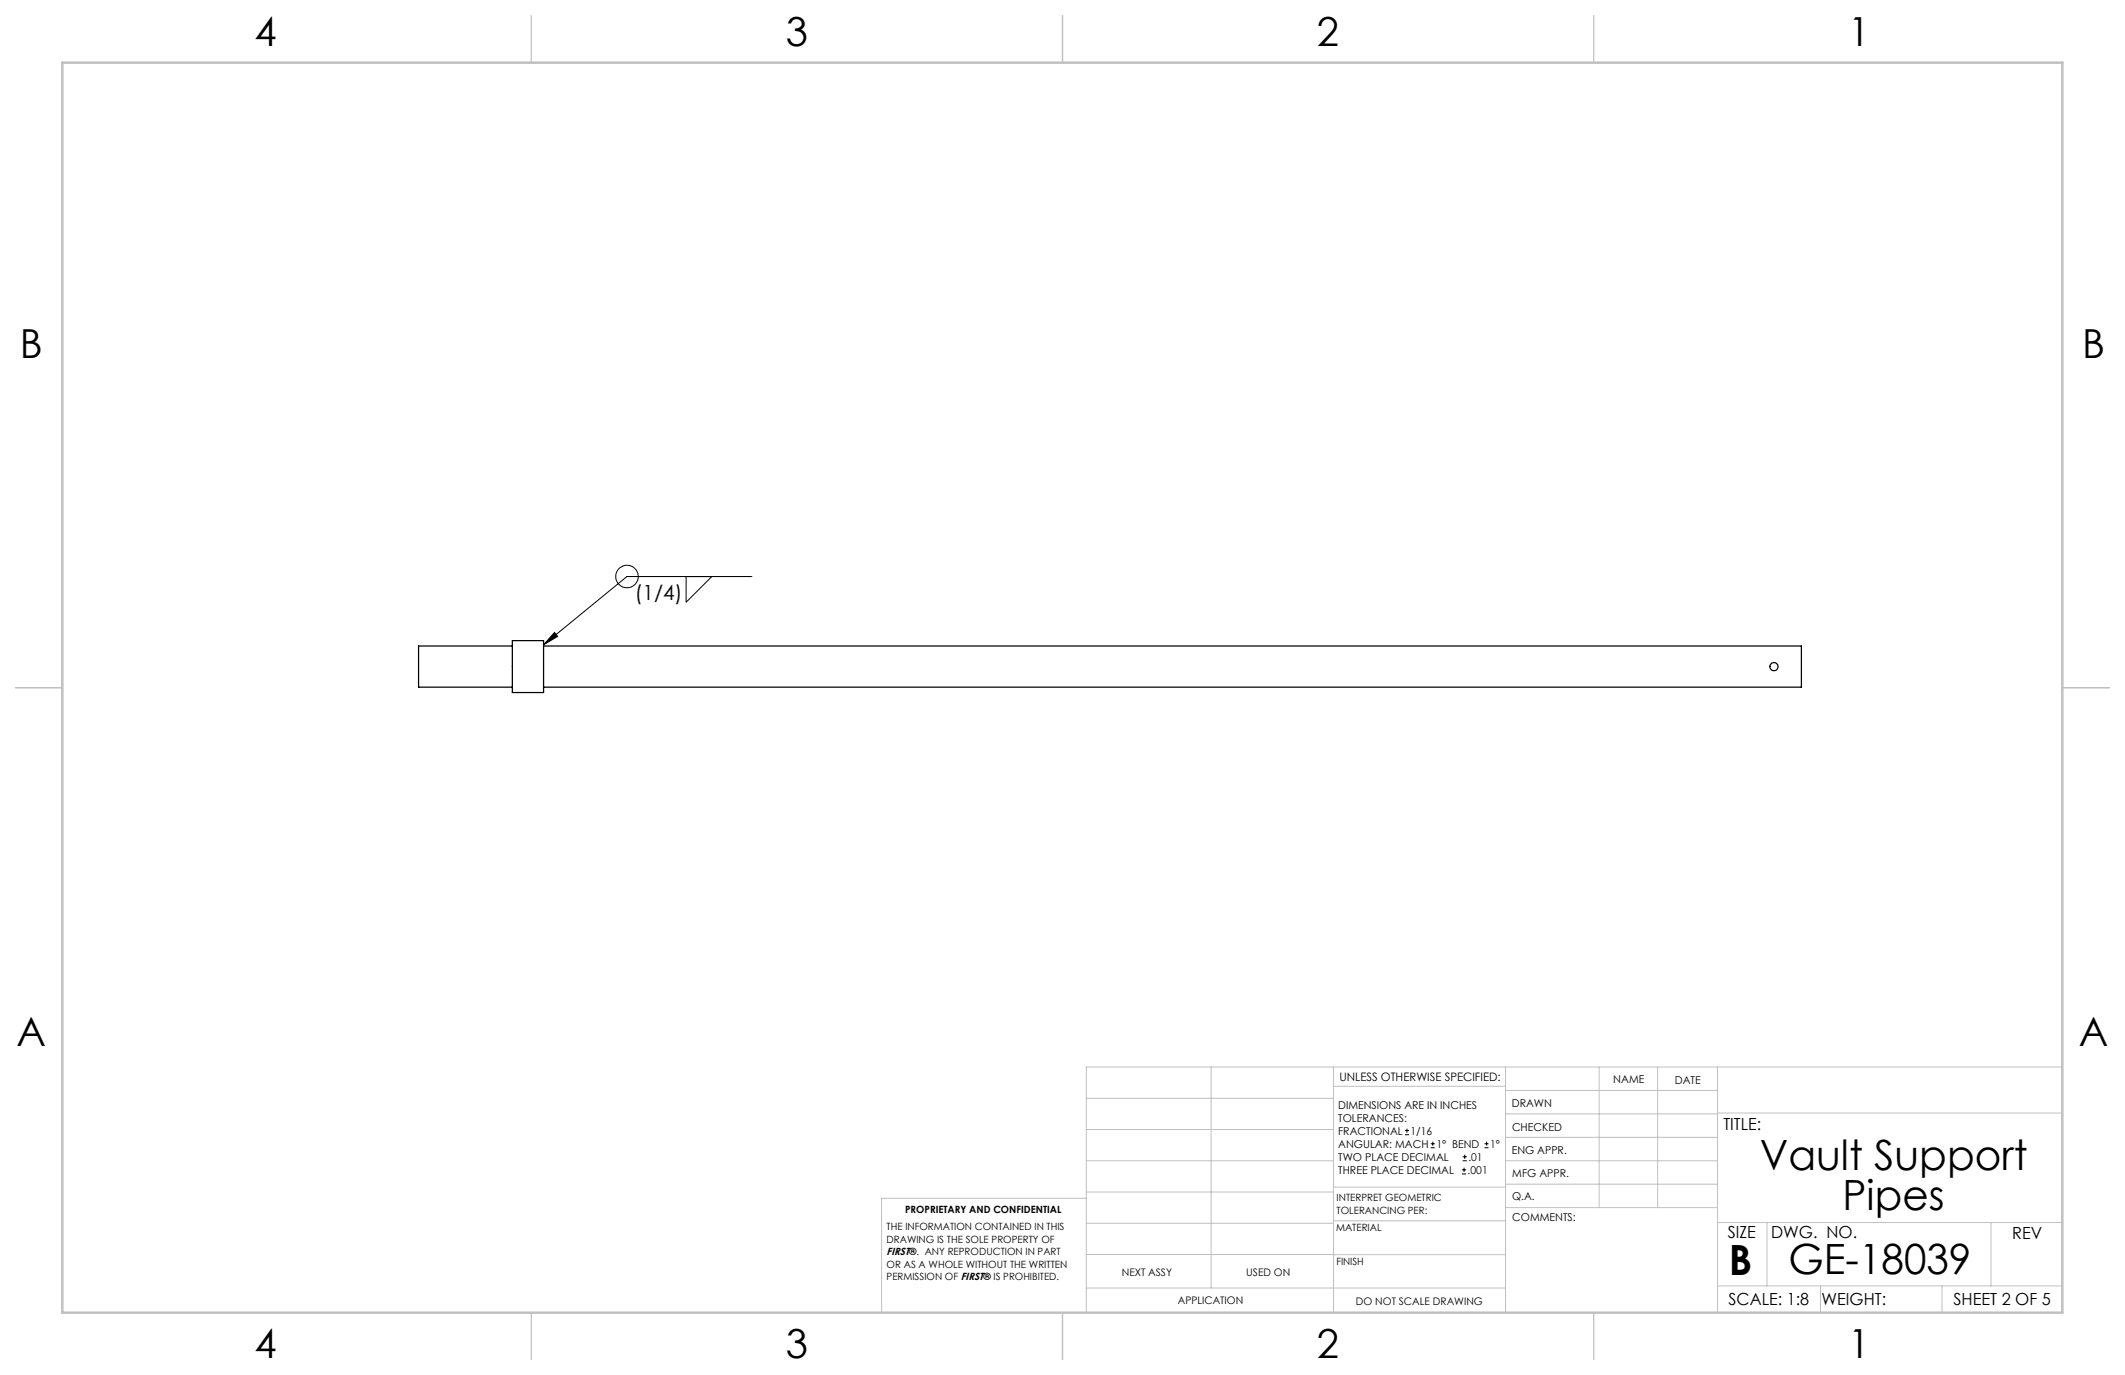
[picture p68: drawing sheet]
<svg xmlns="http://www.w3.org/2000/svg" width="432mm" height="279mm" viewBox="0 0 432 279" stroke-linecap="round" stroke-linejoin="round" font-family="sans-serif">
<defs><g id="words">
<g font-size="8.5">
<text x="357.6" y="237.7">Vault Support</text>
<text x="374.4" y="245.8">Pipes</text>
<text x="351.3" y="259">B</text>
<text x="363.4" y="258.9">GE-18039</text>
</g>
<g font-size="8.1">
<text x="51.7" y="9.3">4</text>
<text x="159.7" y="9.3">3</text>
<text x="267.6" y="9.3">2</text>
<text x="375.6" y="9.3">1</text>
<text x="4" y="72.8">B</text>
<text x="423.1" y="72.8">B</text>
<text x="3.3" y="212.5">A</text>
<text x="422.4" y="212.5">A</text>
<text x="51.7" y="276">4</text>
<text x="159.7" y="276">3</text>
<text x="267.6" y="276">2</text>
<text x="375.6" y="276">1</text>
</g>
<text font-size="4.2" x="129" y="121.9">(1/4)</text>
<g font-size="3.4">
<text x="350.2" y="229.5">TITLE:</text>
<text x="351.1" y="251.6">SIZE</text>
<text x="359.9" y="251.6">DWG. NO.</text>
<text x="408.9" y="251.7">REV</text>
<text x="351.2" y="265.2">SCALE: 1:8</text>
<text x="370.1" y="265.3">WEIGHT:</text>
<text x="396.9" y="265.2">SHEET 2 OF 5</text>
</g>
<text font-size="2.4" x="272.2" y="219.7">UNLESS OTHERWISE SPECIFIED:</text>
<g font-size="2.2">
<text x="327.8" y="220.1">NAME</text>
<text x="340.3" y="220.2">DATE</text>
<text x="271.9" y="225.3">DIMENSIONS ARE IN INCHES</text>
<text x="271.9" y="227.9">TOLERANCES:</text>
<text x="307.2" y="224.9">DRAWN</text>
<text x="271.9" y="230.6">FRACTIONAL</text>
<text x="271.9" y="233.2">ANGULAR: MACH</text>
<text x="286.6" y="230.6">1/16</text>
<text x="291.9" y="233.2">1° BEND</text>
<text x="302.8" y="233.2">1°</text>
<text x="307.3" y="229.8">CHECKED</text>
<text x="271.9" y="238.5">THREE PLACE DECIMAL</text>
<text x="271.9" y="235.9">TWO PLACE DECIMAL</text>
<text x="298.2" y="238.5">.001</text>
<text x="298.4" y="235.9">.01</text>
<text x="307.2" y="234.5">ENG APPR.</text>
<text x="307.3" y="239.2">MFG APPR.</text>
<text x="307.3" y="243.9">Q.A.</text>
<text x="307.3" y="248.1">COMMENTS:</text>
</g>
<g font-size="2.1">
<text x="180.2" y="255.1">FIRST®. ANY REPRODUCTION IN PART</text>
<text x="227.9" y="259.2">NEXT ASSY</text>
<text x="253.3" y="259.2">USED ON</text>
<text x="239.3" y="265">APPLICATION</text>
<text x="275.5" y="265.1">DO NOT SCALE DRAWING</text>
</g>
<g font-size="2">
<text x="271.6" y="244.1">INTERPRET GEOMETRIC</text>
<text x="180.2" y="250">THE INFORMATION CONTAINED IN THIS</text>
<text x="183.9" y="246.4">PROPRIETARY AND CONFIDENTIAL</text>
<text x="271.5" y="250.2">MATERIAL</text>
<text x="271.6" y="246.6">TOLERANCING PER:</text>
<text x="180.2" y="257.6">OR AS A WHOLE WITHOUT THE WRITTEN</text>
<text x="180.2" y="252.5">DRAWING IS THE SOLE PROPERTY OF</text>
<text x="271.5" y="257">FINISH</text>
<text x="180.2" y="260.1">PERMISSION OF FIRST® IS PROHIBITED.</text>
</g>
</g></defs>
<g fill="none" stroke="#c0c0c0" stroke-width=".2">
<path d="M246.1 216.8v44.9M271 216.8v49.9M305.9 216.8v49.9M324.9 216.8v28.6M336.8 216.8v28.6M349 216.8v49.9M419.1 216.8h-198.4v49.9M220.7 235.9h50.3M220.7 229.5h50.3M220.7 223.2h50.3M271 220.7h34.9M305.9 231.1h43.1"/>
<path d="M305.9 226.3h43.1M305.9 221.6h43.1M305.9 235.9h43.1M349 226.2h70.1M220.7 248.6h50.3M220.7 242.2h50.3M220.7 254.9h50.3M220.7 243.5h-41.6v23.2M271 255h34.9M271 248.1h35M271 241.2h35M305.9 240.6h43.1"/>
<path d="M306 245.4h43M349 248.4h70.1M359.1 248.4v12.9M404.6 248.4v12.9M220.7 261.7h85.2M349 261.3h70.1M369.9 261.3v5.4M394.6 261.3v5.4"/>
</g>
<path d="M108 3.2v9.5M215.9 3.2v9.5M323.8 3.2v9.5M3.1 139.7h9.6M419.1 139.7h9.5M108 266.7v9.6M215.9 266.7v9.6M323.8 266.7v9.6" fill="none" stroke="#c0c0c0" stroke-width=".25"/>
<path d="M12.7 12.7h406.4v254h-406.4z" fill="none" stroke="#c0c0c0" stroke-width=".5"/>
<g fill="none" stroke="#000" stroke-width=".2">
<path d="M139.4 117.2v5.2l5.2-5.2M152.8 117.2h-25.4l-16.9 13.8M112.7 128.5l.6 .8-2.8 1.7zM285.5 230.6h.8M285.5 229.7h.8M285.9 229.3v.9M290.7 233.2h.8M290.7 232.4h.8M291.1 232v.8M297.1 238.5h.8M297.1 237.7h.8M297.2 235.9h.9"/>
<path d="M297.2 235.1h.9M297.5 237.3v.8M297.6 234.6v.9M301.7 233.2h.8M301.7 232.4h.8M302.1 232v.8"/>
<circle cx="127.4" cy="117.2" r="2.28"/>
</g>
<path d="M112.7 128.5l.6 .8-2.8 1.7z" fill="#000"/>
<g fill="none" stroke="#000" stroke-width=".25">
<path d="M104.1 130.2h6.4v10.5h-6.4zM104.1 131.3h-19v8.3h19M110.5 131.3h255.5v8.3h-255.5"/>
<circle cx="360.5" cy="135.5" r=".83"/>
</g>
<use href="#words"/>
</svg>
